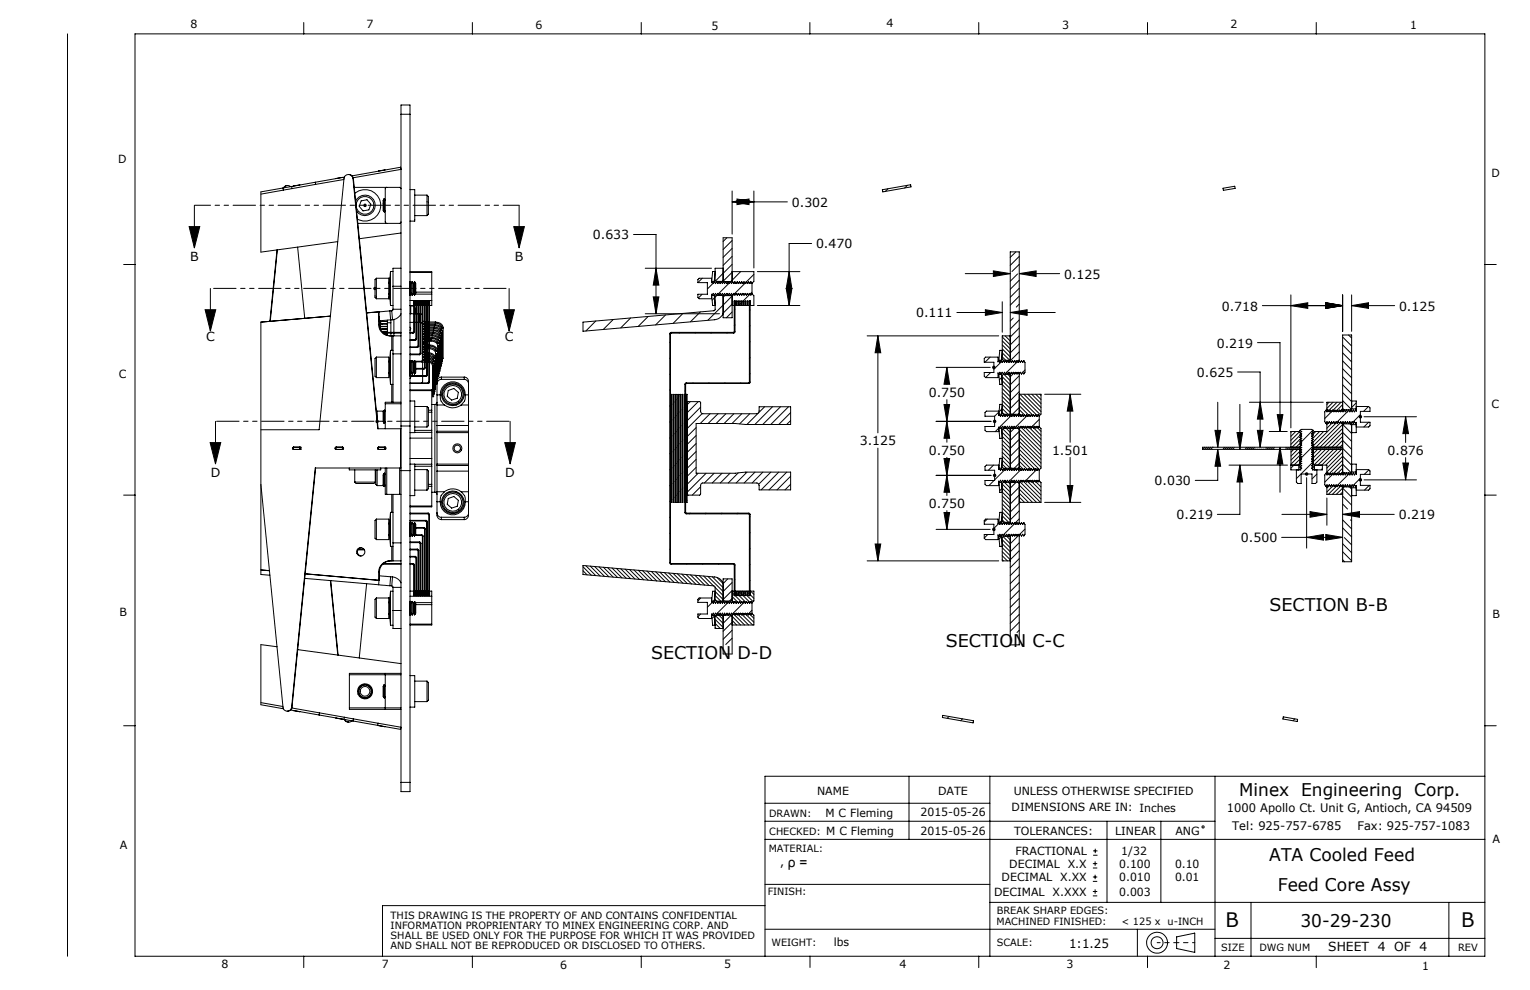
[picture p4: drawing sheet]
<svg xmlns="http://www.w3.org/2000/svg" width="432mm" height="279mm" viewBox="0 0 432 279" stroke-linecap="round" stroke-linejoin="round" font-family="sans-serif">
<defs><g id="words">
<g font-size="5.6">
<text x="345.8" y="261.6">B</text>
<text x="412.4" y="261.6">B</text>
</g>
<g font-size="4.9">
<text x="358.3" y="172.4">SECTION B-B</text>
<text x="267" y="182.6">SECTION C-C</text>
<text x="183.7" y="186.1">SECTION D-D</text>
<text x="349.8" y="224.5">Minex Engineering Corp.</text>
<text x="358.2" y="243.1">ATA Cooled Feed</text>
<text x="360.6" y="251.4">Feed Core Assy</text>
<text x="367" y="261.6">30-29-230</text>
</g>
<text font-size="3.9" x="222.4" y="244.6">ρ =</text>
<g font-size="3.5">
<text x="223.5" y="58.3">0.302</text>
<text x="167.3" y="67.6">0.633</text>
<text x="230.3" y="70.1">0.470</text>
<text x="53.7" y="73.6">B</text>
<text x="145.3" y="73.6">B</text>
<text x="300.3" y="78.6">0.125</text>
<text x="258.6" y="89.6">0.111</text>
<text x="344.8" y="87.6">0.718</text>
<text x="394.8" y="87.6">0.125</text>
<text x="58.2" y="96.2">C</text>
<text x="142.5" y="96.2">C</text>
<text x="343.4" y="98.1">0.219</text>
<text x="337.8" y="106.4">0.625</text>
<text x="262.1" y="112">0.750</text>
<text x="242.7" y="125.7">3.125</text>
<text x="262.1" y="128.3">0.750</text>
<text x="296.9" y="128.3">1.501</text>
<text x="391.6" y="128.4">0.876</text>
<text x="59.5" y="134.5">D</text>
<text x="142.6" y="134.5">D</text>
<text x="325.8" y="137">0.030</text>
<text x="262.1" y="143.3">0.750</text>
<text x="332.1" y="146.6">0.219</text>
<text x="394.8" y="146.6">0.219</text>
<text x="350.2" y="153">0.500</text>
<text x="301.7" y="267.5">1:1.25</text>
<text x="374.9" y="268.5">SHEET 4 OF 4</text>
</g>
<g font-size="3.3">
<text x="346.3" y="229.1">1000 Apollo Ct. Unit G, Antioch, CA 94509</text>
<text x="347.7" y="234.4">Tel: 925-757-6785</text>
<text x="383.1" y="234.4">Fax: 925-757-1083</text>
</g>
<g font-size="3.2">
<text x="53.8" y="7.9">8</text>
<text x="103.4" y="7.9">7</text>
<text x="151.2" y="8.1">6</text>
<text x="200.8" y="8.4">5</text>
<text x="250.2" y="7.7">4</text>
<text x="299.8" y="8.2">3</text>
<text x="347.2" y="7.9">2</text>
<text x="397.9" y="8.3">1</text>
<text x="33.3" y="46.1">D</text>
<text x="420.9" y="49.9">D</text>
<text x="33.5" y="106.8">C</text>
<text x="420.9" y="115.2">C</text>
<text x="33.7" y="173.8">B</text>
<text x="421.2" y="174.3">B</text>
<text x="230.6" y="224.3">NAME</text>
<text x="264.7" y="224.3">DATE</text>
<text x="286.1" y="224.3">UNLESS OTHERWISE SPECIFIED</text>
<text x="233" y="230.6">M C Fleming</text>
<text x="259.8" y="230.4">2015-05-26</text>
<text x="285.5" y="229">DIMENSIONS ARE IN: Inches</text>
<text x="33.8" y="239.5">A</text>
<text x="259.8" y="235.5">2015-05-26</text>
<text x="286.2" y="235.5">TOLERANCES:</text>
<text x="314.7" y="235.5">LINEAR</text>
<text x="331.7" y="235.5">ANG</text>
<text x="421.2" y="237.9">A</text>
<text x="220.2" y="244.5">,</text>
<text x="284.8" y="245">DECIMAL X.X</text>
<text x="286.6" y="241.4">FRACTIONAL</text>
<text x="315.9" y="245">0.100</text>
<text x="316.5" y="241.4">1/32</text>
<text x="331.6" y="245">0.10</text>
<text x="282.7" y="248.7">DECIMAL X.XX</text>
<text x="315.9" y="248.7">0.010</text>
<text x="331.6" y="248.7">0.01</text>
<text x="280.5" y="252.8">DECIMAL X.XXX</text>
<text x="315.9" y="252.8">0.003</text>
<text x="235.3" y="267.1">lbs</text>
<text x="62.5" y="273.1">8</text>
<text x="107.8" y="273.2">7</text>
<text x="158.1" y="273.5">6</text>
<text x="204.3" y="273.1">5</text>
<text x="253.9" y="273.2">4</text>
<text x="301" y="273.3">3</text>
<text x="345.3" y="273.5">2</text>
<text x="401.3" y="273.7">1</text>
</g>
<g font-size="2.8">
<text x="217.1" y="230.6">DRAWN:</text>
<text x="217.1" y="235.7">CHECKED: M C Fleming</text>
<text x="216.9" y="240.3">MATERIAL:</text>
<text x="216.7" y="252.6">FINISH:</text>
<text x="281.3" y="257.9">BREAK SHARP EDGES:</text>
<text x="110.2" y="259.3">THIS DRAWING IS THE PROPERTY OF AND CONTAINS CONFIDENTIAL</text>
<text x="110.2" y="262.2">INFORMATION PROPRIENTARY TO MINEX ENGINEERING CORP. AND</text>
<text x="281.2" y="261">MACHINED FINISHED:</text>
<text x="316.5" y="261">&lt; 125 x u-INCH</text>
<text x="110.2" y="265">SHALL BE USED ONLY FOR THE PURPOSE FOR WHICH IT WAS PROVIDED</text>
<text x="110.2" y="267.8">AND SHALL NOT BE REPRODUCED OR DISCLOSED TO OTHERS.</text>
<text x="217.7" y="267.1">WEIGHT:</text>
<text x="281.3" y="267.1">SCALE:</text>
<text x="344.7" y="268.5">SIZE</text>
<text x="355.4" y="268.5">DWG NUM</text>
<text x="411.5" y="268.5">REV</text>
</g>
</g></defs>
<g fill="none" stroke="#000" stroke-width=".28">
<path d="M19 9.6v260.3M38.1 9.6h381v260.3h-381zM85.7 6.3v3.3M133.3 6.3v3.3M181 6.3v3.3M228.6 6.3v3.3M276.2 6.3v3.3M323.8 6.3v3.3M371.5 6.3v3.3M113.2 32.2v-2.6h2.5v2.6M113.2 32.2v88M113.2 32.2h2.5"/>
<path d="M115.7 32.2v88M54.9 58v12M73.6 54.2v17l21.7-3M79.9 53.1l.1 .6M79.9 53.1l-6.3 1.1M80 53.7l-6.4 1.1M81.2 52.4h-.6l-.6 .6M82 52.7a1.21 1.21 0 0 0-1.9 .3M82.3 52.6l-2.4 .5M82.3 52.6l.1 .6M82.4 53.2l-2.4 .5M84.6 52.2l-1.8 .3"/>
<path d="M84.6 52.2h.1M89 51.4l.1 .6M89 51.4l-6.7 1.2M89.1 52l-6.7 1.2M96.6 50.1h.1M96.6 50.1l-1.8 .3M97 50.7l-7.9 1.3M97.2 50l-8.2 1.4M98.4 49.2a1.25 1.25 0 0 1 1.3 1.2M99.6 50.4a1.27 1.27 0 0 0-1.2-1.2 1.27 1.27 0 0 0-1.3 1.2l-7 70.9h-16.5M99.6 50.4l7 70.6h6.6M99.6 50.4h.1"/>
<path d="M99.7 50.4l7 70.6M100 52.9h12.9l.3 .4M100.2 54.5a4.4 4.4 0 0 1 7.2 3 4.4 4.4 0 0 1-6.5 4.3M100.4 56.8a2.89 2.89 0 0 1 4.2-1.3 2.89 2.89 0 0 1 .5 4.5 2.89 2.89 0 0 1-4.5-.4M101.9 56.7l1.7-.3 1.1 1.2-.6 1.6-1.7 .3-1-1.3zM102.5 58h1M102.7 57.6l.7 .7M103 57.4v1.1M103.4 57.6l-.7 .7M108.4 56.2v3.5M108.4 56.2l-.3 .4v2.7l.3 .4M108.4 59.7l.1 .1"/>
<path d="M108.5 56.1v3.7M108.5 56.1l-.1 .1M108.5 56.1l.2 .4M108.6 48l-1.8 .3M108.7 59.4l-.2 .4M109.1 52.9l-.4 .3v9.5l.4 .3M113.2 47.8l-.1-.6-13.8 2.4M113.2 47.8l-13.5 2.4M115.7 53.5h1.4v8.9h-1.4M117.1 55.1h3.4M120.5 55.1v5.8M120.5 55.1l.4 .4v4.1a.98 .98 0 0 1-.4 1.3"/>
<path d="M146.5 58v12M206.6 57l4.8-.8v1.5zM206.6 53.9v12.2M206.6 57h15.6M208 56.2l4.8 .8-4.8 .7zM212.8 53.9v21.7M249 53.6l8-1.5 .1 .6-8 1.5zM250.6 53.3l-.7 .7M256.1 52.3l-.8 .8M345.2 53.1l3.3-.5 .1 .6-3.3 .5zM34.9 74.6h3.2M53.4 64h3l-1.5 6z"/>
<path d="M78.2 70.5l-2 20.2M78.3 70.5l-2 20.2M84 69.7l2 20.2M106.2 78.5v5.8M106.2 78.5a1.97 1.97 0 0 0-.4 2v2.4a1.11 1.11 0 0 0 .4 1.4M106.2 78.5h3.7v1M109.7 78.5v5.8M109.9 79.5v4.8h-3.7M109.9 79.5l.1 .1M109.9 79.5l-.2 .4M110.2 76.6v9.6M110.2 76.6l-.2 2.8v4l.2 2.8"/>
<path d="M110.2 76.6h.7M113.2 75.7h-2.3v5.1M113.2 62.6l-.4 .4h-11.8M113.2 65.8l-11.8 1.6M115.7 79.5h.1M115.7 79.5v3.5M115.7 76.7h6.1v.2M115.7 79.5l.3 .5M115.7 76.9h6.1M116.3 79.5v3.8M116.3 79.5l.4 .5M116.3 79.5l-.3 .5"/>
<path d="M117 79.5v3.8M117 79.5l-.3 .5M117 79.5l.1 .1M117.1 60.9h3.4M117.1 79.6v3.6M117.1 79.6l.2 .4v2.8l-.2 .4M121.8 76.9v5.5M145 64h3l-1.5 6zM178.8 66.2h6.3v22.3M182.1 75.7h18.7M185.1 75.7l.8 4.8h-1.5zM198.2 78.5l-1.2 1.3"/>
<path d="M201.1 76.6h.7l-.2 2.8h-.7zM201.3 79.9l-1.7 1.7M201.6 79.5l-.3 .5-.3-.5-.2 .3v-1.3h-3.5l-.3 .4v.9h2.6v3.2h-2.6v.9l.3 .4h3.5v-1.3l.2 .3 .3-.5 .3 .5 .3-.5 .4 .5 .3-.5 .3 .5 .3-.5 .4 .5 .3-.5 .3 .5 .3-.5 .3 .5 .4-.5 .3 .5 .3-.5 .3 .5 .3-.5 .4 .5 .3-.5 .3 .5 .4-.5 .3 .5 .3-.5 .3 .5 .3-.5 .3 .5 .4-.5 .3 .5 .3-.5 .3 .5 .4-.5 .3 .5 .3-.5 .3 .5 .3-.5v-2.8l-.3-.5-.3 .5-.3-.5-.3 .5-.4-.5M201.6 79.5l.3 .5 .4-.5 .3 .5 .3-.5 .3 .5 .4-.5 .3 .5 .3-.5 .3 .5 .3-.5 .4 .5 .3-.5 .3 .5 .3-.5M201.6 79.6l-.1 .1M204.1 67.1h2.5M204.1 67.1v12.3h-2l-.3-.3v-3.4h2.3M204.1 79.2l.3 .2h1.9l.3-.2M205.1 67.1l-1 1.1M205.7 79.9l-3 3.1M206.1 79.5l.3 .5 .4-.5 .3 .5 .3-.5 .4 .5 .3-.5 .3 .5 .3-.5 .3 .5 .3-.5 .4 .5 .3-.5 .3 .5 .3-.5M206.2 79.6l-.2 .1"/>
<path d="M206.6 67.9l-2.5 2.5M206.6 70.1l-2.5 2.5M206.6 72.4l-2.5 2.5M206.6 74.6l-4.6 4.7M206.6 76.8l-2.4 2.5M206.6 67.1v12.3l.4 .4h5.3l.5-.4v-2.7h-6.2M209 76.7l-2.8 2.7M210.3 79.9l-3.1 3.1M210.6 79.5l-.1 .2M212.8 77.4l-2.4 2.4M213.7 76.7h12M222.7 76.7l.8 4.7h-1.6z"/>
<path d="M229.1 68.7h-6.4v17.5M272.4 77.2h12.7M280.4 76.4l4.7 .8-4.7 .8zM285.1 71.1h2.6v31h-2.2l-.4-.4zM286.7 71.1l-1.6 1.5M287.2 77.3l-2.1 2.1M287.7 77.2l4.7-.8v1.6zM287.7 72.4l-2.6 2.5M287.7 74.6l-2.1 2M287.7 79.1l-2.6 2.5M287.7 77.2h11.3M419.1 74.6h3.2"/>
<path d="M57.9 87.4h3l-1.5 6zM59.4 81.4v12M73.6 90.9v71.2l2.6 .2M93.2 89.2l-19.6 1.7M105.3 81.4h1M105.5 81.1l.7 .7M105.8 80.9v1M106.2 81.1l-.7 .7M106.9 88h.1M106.9 91.6a3.3 3.3 0 0 0 3.7 3.2M106.9 91.6h.5M106.9 88l.2 2.6"/>
<path d="M106.9 88l-3.4 .3M106.9 88v3.6M107 89.3v.6M107 89.9h.1M107 89.9l.1 .7M107.1 90.6a3.4 3.4 0 0 0 3.1 4.2M107.1 90.6h.1M107.1 90.9h.3M107.1 91.2h.2M107.1 91.9h.2M107.2 92.3h.2M107.3 92.6h.1"/>
<path d="M107.3 91.7v.4h2M107.3 92.4v.3M107.3 92.8h2M107.7 93.5h1.6M107.9 93.6h1.4M108 93.8h5.2M108.2 94h5M108.5 94.3h.8M108.6 94.3h.7M109.3 90.7l-1.6 .1a.36 .36 0 0 0-.4 .1 .36 .36 0 0 0 0 .4l2 .1M109.3 91.4h-1.5l-.5 .3M109.3 92.2h-1.6l-.4 .2"/>
<path d="M109.3 92.9l-1.9 .1M109.3 90.3v3.5M109.3 94v.7M109.3 91.1h1M109.7 83l.3 .3M110 87.7l-3.1 .3M110 87.7l.2 2.6M110.2 98.9v9.6M110.2 98.9l-.2 2.8v4l.2 2.8M110.2 86.2h.7M110.2 98.9h.7M110.2 90.3l-3.1 .3"/>
<path d="M110.3 90.3v3.5M110.3 94v.8M110.6 94.8h.3M110.6 87.7l.2 2.5M110.6 87.7h-.6M110.6 94.8v4.1M110.8 90.2l-.6 .1M110.9 87.3l-.3 .4M110.9 94.8v5.1M110.9 94.8h2.3M110.9 80.8v6.5M110.9 99.9v13.6"/>
<path d="M110.9 99.9h2.3M110.9 80.8h2.3M110.9 87.3h2.3M111.2 90.2v3.6M111.2 94v.8M113.2 88.5a3 3 0 0 1-2.4 1.7M115.7 83.3h.1M115.7 92.3l.2 .5-.2 .4M115.7 86.3h.2M115.7 88.5h1.1M115.7 97.9h2.1M115.7 98.1h2.1"/>
<path d="M115.7 91h1.1M115.7 84.8h6.1M115.7 96.1h1.5M115.7 95.8h1.5M115.7 99.9h2.7M115.7 93.8h.9M115.7 94h.9M115.9 86.3l.9 .2M115.9 86.3v2.2M115.9 83h.3M116 80v2.8M116 82.8l-.3 .5"/>
<path d="M116 82.8l.3 .5M116.6 93.8v.2M116.6 83h.2M116.7 80v2.8M116.7 82.8l-.4 .5M116.7 82.8l.3 .5M116.8 93.6l-.2 .2M116.8 93.6h.1M116.8 84.9v8.7M116.9 86.7l.2 .3v1.5M116.9 93.6l-.3 .4M116.9 88.5h.5"/>
<path d="M116.9 91h.5M116.9 84.9v8.7M117.1 83.2l-.1 .1M117.2 95.8v.3M117.2 83h4.6M117.3 84.9v1.3h-.3v-1.3h-.3v1.3h-1M117.3 84.9h.3M117.3 82.4h4.5M117.4 95.6l-.2 .2M117.4 84.9v10.7M117.4 95.6h.2M117.6 84.9v1.3h.3v-1.3h.3"/>
<path d="M117.6 95.6l-.4 .5M117.6 88.5h.4M117.6 91h.4M117.6 84.9v10.7M117.8 97.9v.2M118 97.7l-.2 .2M118 97.7h.2M118 84.9v12.8M118.2 84.9v1.3h.4v-1.3M118.2 97.7l-.4 .4M118.2 88.5h.4M118.2 91h.4"/>
<path d="M118.2 84.9v12.8M118.4 99.9v.2M118.5 88.5v2.5M118.6 84.9h.2v1.3h.4v-1.3M118.6 99.7l-.2 .2M118.6 99.7h.2M118.6 84.9v14.8M118.8 91l.4 .3M118.8 88.6l.4 .3M118.8 99.7l-.4 .4M118.8 84.9v14.8M119.2 84.9h.2"/>
<path d="M119.2 84.9v16.8M119.4 90.7h.4M119.4 91.4h.4h-.2M119.4 92.1h.4h-.2M119.4 94.3h.4h-.2M119.4 95h.4h-.2M119.4 95.7h.4h-.2M119.4 97.9h.4M119.4 98.6h.4h-.2M119.4 99.3h.4h-.2M119.4 92.9h.4M119.4 93.6h.4"/>
<path d="M119.4 96.4h.4M119.4 97.2h.4M119.4 84.9v16.8M119.4 84.9v1.3h.4v-1.3h.2M119.6 92.9h.2M119.6 93.6h.2M119.6 96.4l.2 .1M119.6 97.2h.2M119.8 84.9v18.9M120 90.8l.2 .1v.5h-.2M120 91.5l.2 .1M120 92.2l.2 .1"/>
<path d="M120 93l.2 .1M120 93.7l.2 .1M120 94.4l.2 .1v.5h-.2M120 95.1l.2 .1M120 95.8l.2 .1M120 96.6l.2 .1v.5h-.2M120 97.3l.2 .1M120 98l.2 .1M120 98.7l.2 .1v.5h-.2M120 99.4l.2 .1M120 84.9v1.3h.4v-1.3M120 84.9v18.9"/>
<path d="M120.2 91.6v.5h-.2M120.2 92.3v.6h-.2M120.2 93.1v.5h-.2M120.2 93.8v.5h-.2M120.2 95.2v.5h-.2M120.2 95.9v.5h-.2M120.2 97.4v.5h-.2M120.2 98.1v.5h-.2M120.2 99.5v.5h-.2M120.2 94.8h.2M120.2 90.9h.2M120.2 91.2h.2"/>
<path d="M120.2 91.6h.2M120.2 91.9h.2M120.2 92.3h.2M120.2 92.6h.2M120.2 93.4h.2M120.2 93.1h.2M120.2 94.1h.2M120.2 93.8h.2M120.2 94.5h.2M120.2 95.5h.2M120.2 95.2h.2M120.2 96.2h.2"/>
<path d="M120.2 95.9h.2M120.2 97.7h.2M120.2 97.4h.2M120.2 98.4h.2M120.2 98.1h.2M120.2 99.8h.2M120.2 99.5h.2M120.4 84.9h.2v1.3h.4v-1.3M120.4 84.9v20.9M120.6 94.8h.4M120.6 90.9h.4M120.6 91.2h.4"/>
<path d="M120.6 91.6h.4M120.6 91.9h.4M120.6 92.3h.4M120.6 92.6h.4M120.6 93.4h.4M120.6 93.1h.4M120.6 94.1h.4M120.6 93.8h.4M120.6 94.5h.4M120.6 95.5h.4M120.6 95.2h.4M120.6 96.2h.4"/>
<path d="M120.6 95.9h.4M120.6 97.7h.4M120.6 97.4h.4M120.6 98.4h.4M120.6 98.1h.4M120.6 99.8h.1M120.6 99.5h.1M120.6 84.9v20.9M120.7 99.5l.3 .1M120.7 99.5v.3M120.7 99.8l.3 .1M121 84.9h.2"/>
<path d="M121 84.9v22.9M121.1 98.4a1.83 1.83 0 0 1 1.8 1.3M121.1 98.1a2.32 2.32 0 0 1 2 1M121.2 99.9a1.41 1.41 0 0 1 1.4 1.2M121.2 99.6a1.55 1.55 0 0 1 1.7 1.6l-.3-.1M121.2 94.8h.8M121.2 90.9h1.7M121.2 91.2h1.7M121.2 91.6h1.5M121.2 91.9h1.5M121.2 92.3h1.3M121.2 92.6h1.3"/>
<path d="M121.2 93.4h1.1M121.2 93.1h1.1M121.2 94.1h1M121.2 93.8h1M121.2 94.5h.8M121.2 95.5h.6M121.2 95.2h.6M121.2 96.2h.4M121.2 95.9h.4M121.2 97.7h.1M121.2 97.4h.1M121.2 84.9v22.9"/>
<path d="M121.2 97.7a1.72 1.72 0 0 1 1.9 1.3M121.2 97.4a1.66 1.66 0 0 1 2.2 1.7l-.3-.1M121.2 97.4v.3M121.6 96.2a1.9 1.9 0 0 1 1.9 1.3M121.6 95.9a2.31 2.31 0 0 1 2 1M121.6 95.9v.3M121.8 95.5a1.72 1.72 0 0 1 1.9 1.3M121.8 95.2h.1a2.2 2.2 0 0 1 1.9 1M121.8 95.2v.3M121.8 82.4v.6M121.8 84.8v1.4h-.6v-1.3M121.8 83v1.8"/>
<path d="M122 94.8a1.81 1.81 0 0 1 1.9 1.3M122 94.5a2.31 2.31 0 0 1 2 1M122 94.5v.3M122.2 94.1a1.83 1.83 0 0 1 1.8 1.3M122.2 93.8a2.23 2.23 0 0 1 1.9 1M122.2 93.8v.3M122.3 93.4a1.72 1.72 0 0 1 1.9 1.3M122.3 93.1a2.29 2.29 0 0 1 2 .9M122.3 93.1v.3M122.5 92.6a1.81 1.81 0 0 1 1.9 1.3M122.5 92.3a2.23 2.23 0 0 1 2 1M122.5 92.3v.3"/>
<path d="M122.7 91.9a1.72 1.72 0 0 1 1.9 1.3M122.7 91.6a2.32 2.32 0 0 1 2 1M122.7 91.6v.3M122.9 91.2a1.72 1.72 0 0 1 1.8 1.3M122.9 90.9h.1a1.87 1.87 0 0 1 2.1 1.6M122.9 90.9v.3M122.9 99.7l.3 .1 .1 7.9M122.9 99.7l-.1 10.2-.1-8-.3-.1M123.1 99v.1M123.5 97.5h.1M123.5 97.5l.3 .1v8l.2-.8M123.5 97.5v9.6"/>
<path d="M123.7 96.8h.1M123.7 96.8l.2 .1v7.9l.3-.1v-.6M123.7 96.8v.2M123.9 96.1h.1M123.9 96.1l.2 .1 .1 7.9 .2-.1v-.6M123.9 96.1v.1M124 95.4h.1M124 95.4l.3 .1v7.9l.2-.1v-.6M124 95.4v.1M124.2 94.7h.1M124.2 94.7l.3 .1v7.9l.2-.1v-.6M124.2 94.7v.1"/>
<path d="M124.4 93.9h.1M124.4 93.9l.2 .1 .1 8 .2-.1v-.7M124.4 93.9v.2M124.6 93.2h.1M124.6 93.2v.2M124.7 92.5h.4M124.7 92.5v.1M125.1 92.5l-.1 8.7h-.2v-7.9l-.2-.1M142.2 87.4h3l-1.5 6zM143.7 81.4v12M168.1 90.6l-2.8 2.8M173.1 90.2l-2.8 2.8"/>
<path d="M178 89.7l-2.8 2.8M182.1 88.5h21M182.9 89.3l-2.8 2.8M184.4 83.8h1.5l-.8 4.7zM187.8 88.9l-2.8 2.8M189.2 96.4l-.2 .3M191.9 93.8l-.2 .2M192.8 88.4l-2.8 2.9M196.4 93.8l-.2 .2M197.7 88l-2.8 2.8M198.2 83l-1.1 1.1M200.9 93.8l-.2 .2"/>
<path d="M200.9 83.4h.7l.2 2.8h-.7zM201.6 84.1l-.6 .6M202.3 83.4l-.5 .5M204.1 83.7l.3-.3h1.9l.3 .3M204.5 83.4l-.4 .5M205.4 93.8l-.3 .2M206.5 83.6l-6.7 6.8M206.6 85.8l-2.5 2.6M206.6 88.1l-1.6 1.6M206.6 86.2h.6M207.1 83l-.5 .6M207.4 87.2l-.2 .3"/>
<path d="M207.4 91.7l-.2 .2M207.4 84.9l-.1 9-17.9 .1-.2 .2v64.7l18.1 .2 .1 .3v8.7M209.1 85.6l-.4 .4M209.7 85l-.4 .4M209.7 84.9v1.3h-.4v-1.3h-.2v1.3h-.4v-1.3h-.3v1.3h-.3v-1.3h-.3v1.3h-.3v-1.3h-.3l-.1 8.9h-17.7l-.4 .4 .1 64.8 .3 .2h17.7l.1 8.9h.3v-1.3h.3v1.3h.3v-1.3h.3v1.3h.3v-1.3h.4v1.3h.2v-1.3h.4M209.7 84.9h.2v1.3h.4v-1.3h.2v1.3h.4v-1.3h.2v1.3h.4M211.5 84.9h.2l-.1 23.2-18.1 .3v36.3l18.1 .2 .1 23.2h-.2v-23l-17.9-.1-.3-.4v-36.3l.2-.2 18-.1zM211.6 83l-1.9 1.9M211.7 91.9l-.2 .2M211.7 87.5l-.2 .2M211.7 96.4l-.2 .2M211.7 86.2h1.1v-2.7l-.5-.5h-5.3l-.4 .5v6.2h-2.5v-6.3h-2l-.3 .3v3.7l-.3 .3-37 3.2v2.6l37.2-3.3a3 3 0 0 0 2.4-1.7"/>
<path d="M212.2 82.4l-.5 .6M213.7 86.2h12M221.9 81.5h1.6l-.8 4.7zM244.7 94.8h37.2M247.8 94.8l.8 4.8h-1.6zM247.8 94.8v27.4M270.1 88.2h12.8M278.1 87.4l4.8 .8-4.8 .8zM282.2 98.9h.7l-.3 2.8h-.7zM282.9 99.6l2.1 2.1M282.9 98.5l2.2 2.2M282.9 96.2l2.2 2.3"/>
<path d="M282.9 95.1l2.2 2.3M282.9 85.2v8.6M283.7 94.8l1.4 1.4M285.1 88.2l4.8-.8v1.6zM285.1 94.8h-2.2v6.6l.3 .3h1.9M285.1 88.2h12.7M286 89.7l-.9 .9M287.7 81.4l-2.6 2.5M287.7 83.6l-2.6 2.5M287.7 90.3l-2.6 2.6M287.7 92.6l-2.6 2.5-.3-.3M287.7 94.8l-2.6 2.5"/>
<path d="M287.7 97l-2.6 2.6-2.2-2.3M287.7 99.3l-2.5 2.4M287.7 85.8l-.9 .9M354.9 96.7h6.3v25.1M356.3 86.3h22.6M364.3 86.3l4.8-.9v1.6zM364.3 83.2v37.6M374.2 85.4l4.7 .9-4.7 .7zM378.9 99.6l2.6 2.5M378.9 97.3l2.6 2.6M378.9 95.1l2.6 2.5M378.9 83.2v10.3"/>
<path d="M380.6 94.5l.9 .9M381.5 86.3l4.7-.9v1.6zM381.5 83.2v10.3M381.5 86.3h12.1M60.8 118.9v12M105.9 118.9h1M106.1 118.6l.7 .7M106.2 100.8v5.8M106.2 100.8h3.5v5.8h-3.5M106.2 100.8a1.29 1.29 0 0 0-.4 1.5v2.5a1.56 1.56 0 0 0 .4 1.8M106.4 116v2.1M106.4 116h1.9"/>
<path d="M106.4 116l-.1 .2M106.4 118.4v1M106.8 118.6l-.7 .7M108.4 115.9v3.5M108.4 115.9l-.3 .3v2.8l.3 .4M108.4 119.4l.1 .1M108.5 115.7v3.8M108.5 115.7l.2 .5M108.5 115.7l-.1 .2M108.7 116h.1M108.7 119.1l-.2 .4M108.7 113.9v7.1"/>
<path d="M108.7 113.9h4.5M109.7 105.2l.2 .4M109.9 101.7v3.9M109.9 101.7l-.2 .4M109.9 101.7l.1 .1M110 105.5l-.1 .1M110.2 108.5h.7M110.6 108.5v5M113.2 113.5h-4.5v.4M115.7 101.7h.1M115.7 105.6h.1M115.7 101.7v3.9"/>
<path d="M115.7 113.2h1.4v8.9h-1.4M115.7 110h6.1v.2M115.7 101.7l.3 .6M115.7 106h4.5M115.7 110.2h6.1M115.7 100.1h2.7M115.7 106.2h4.5M115.7 108.1h5.1M115.7 108.2h5.1M115.8 102h.4M115.9 106.2l-.2 .7M116 102.1h.1"/>
<path d="M116 102.3v2.8M116 105.1l-.3 .5M116 105.1l.3 .5M116.3 101.7v3.9M116.3 101.7l.4 .6M116.3 101.7l-.3 .6M116.5 102h.4M116.6 102.1h.2M116.7 102.3v2.8M116.7 105.1l-.4 .5M116.7 105.1l.3 .5M117 101.8v3.8"/>
<path d="M117 101.8l-.3 .5M117 101.8l.1 .1M117.1 114.7h3.4M117.1 101.9v3.5M117.1 101.9l.2 .4v2.8l-.2 .3M117.1 105.4l-.1 .2M117.1 102h1.9M117.2 102.1h1.8M117.3 104h2.3M117.3 104.2h2.3M119 102v.1M119.2 101.7l-.2 .3"/>
<path d="M119.2 101.7h.2M119.3 106.2v1.4l-.3 .5M119.3 102.2h.5M119.3 102v2M119.3 104.2v1.8M119.4 101.7l-.4 .4M119.4 100h.4M119.4 100.8h.4M119.4 101.5h.4M119.6 100l.2 .1M119.6 100.8h.2M119.6 101.5h.2"/>
<path d="M119.6 104v.2M119.8 103.8l-.2 .2M119.8 103.8h.2M120 100.1l.2 .1M120 100.9l.2 .1M120 101.6l.2 .1v.5h-.2M120 103.8l-.4 .4M120.2 101.7h.2M120.2 102h.2M120.2 106v.2M120.2 100.2v.6h-.2M120.2 101v.5h-.2"/>
<path d="M120.2 100.9v.4M120.2 100.5h.2M120.2 100.2h.2M120.4 105.8l-.2 .2M120.4 105.8h.2M120.5 114.7v5.8M120.5 114.7a1.5 1.5 0 0 1 .4 1.7v2.5a1.41 1.41 0 0 1-.4 1.6M120.5 100.5l.5 .1M120.5 100.2l.5 .1M120.6 101.3l.4 .1M120.6 101.7l.4 .1M120.6 105.8l-.4 .4"/>
<path d="M120.6 101h.4M120.6 102l.4 .1M120.8 108.1v.1M120.9 115.8h.9M120.9 116.3h.9M121 107.8l-.2 .3M121 107.8h.2M121.2 100.6a1.41 1.41 0 0 1 1.2 1.4M121.2 100.3l.8 .3 .6 .6M121.2 101.4a1.35 1.35 0 0 1 1 1.2M121.2 101.1l.6 .2 .6 .6M121.2 102.2l.5 .3 .4 .8"/>
<path d="M121.2 101.9l1 .8M121.2 107.8l-.4 .4M121.8 115.8v.5M121.8 110.2v5.6M121.8 116.3v5.2M121.8 114.2h.9M122.1 103.3h.1M122.1 103.3l.2 .1v7.9l.3-.1v-.6M122.1 103.3l.1 8.7 .2-.1v-.6M122.2 102.6h.1M122.2 102.6l.3 .1v7.9l.2-.1v-.6M122.2 102.6v.1"/>
<path d="M122.6 101.1v.2M122.7 114.2v24.7M123.3 107.7v.6h-.4M123.3 113.5l-.2 .6-.4 .1M123.3 114.3v5.8M123.3 111.4v2.9M123.3 108.3v3.1M123.3 114.3h2.1M123.3 111.4h.9M123.8 105.6v.6h-.3M124.2 111.4a2.81 2.81 0 0 0 1.2 2.9M124.2 111.4a3.5 3.5 0 0 1 3.6-3.7 3.5 3.5 0 0 1 3.5 3.7"/>
<path d="M124.6 107.1h-.1a1.25 1.25 0 0 0-1.2 1.2M124.6 106.4v.7M124.6 106.4a1.61 1.61 0 0 0-1.3 1.9M124.6 107.1h6.4M124.6 106.4h6.4M125.4 114.3a3.8 3.8 0 0 0 4.7 0M126.5 110.2l1.6-.6 1.3 1.1-.4 1.7-1.5 .5-1.3-1.1zM130.1 114.3h2.1M131 107.1h.1a1.27 1.27 0 0 1 1.1 1.2M131 106.4v.7M131 106.4a1.62 1.62 0 0 1 1.2 1.9M131.3 111.4v.5a2.53 2.53 0 0 1-1.2 2.4"/>
<path d="M131.3 111.4h.9M132.2 114.3v5.8M132.2 111.4v2.9M132.2 108.3v3.1M144 118.9v12M189.2 105.4l-.2 .3M189.2 118.9l-.2 .2M189.2 114.4l-.2 .2M189.2 109.9l-.2 .2M189.2 101l-.2 .1M189.4 111.3h.3v30.5h-.3zM189.7 118.5l-.3 .2"/>
<path d="M189.7 114l-.3 .2M190 111.3h.3v30.5h-.3zM190.3 117.9l-.3 .2M190.3 113.4l-.3 .2M190.6 111.3h.3v30.5h-.3zM190.9 112.8l-.3 .2M190.9 117.3l-.3 .2M191.3 111.3h.2v30.5h-.2zM191.5 112.2l-.2 .2M191.5 116.7l-.2 .2M191.9 111.3h.2v30.5h-.2zM192.1 116.1l-.2 .2"/>
<path d="M192.1 111.6l-.2 .2M192.5 111.3h.2v30.5h-.2zM192.7 115.5l-.2 .2M192.7 119.9l-.2 .3M193.3 111.3h-.2v30.5h.2M193.5 110.2l-.2 .1M193.5 111.3h.4v30.5h-.4M193.7 111.3v30.5M193.9 113.7l.3-.4 3.4 .1 .1 2.8 .6 .6h15.3l.6-.5v-1.5h8.9v5l-26.6-.3v14.1h11l2.9-.4h12.7v5.1h-8.9l-.1-1.6-.5-.4h-15.4l-.5 .6-.1 2.8h-3.4l-.3-.3M194.8 113.3l-1.7 1.7M195.6 108.1l-.2 .1M197.1 113.3l-3.2 3.2"/>
<path d="M197.7 114.9l-4.6 4.7M198.2 116.7l-4.3 4.3M200.1 108.1l-.2 .1M200.4 116.8l-2.8 2.7M202.6 116.8l-2.8 2.7M204.6 108.1l-.2 .1M204.9 116.8l-2.8 2.7M207.1 116.8l-2.7 2.7M209.1 108.1l-.2 .1M209.3 116.8l-2.7 2.7M211.6 116.8l-2.9 2.8M211.7 100.9l-.2 .2"/>
<path d="M211.7 105.4l-.2 .2M215.8 114.8l-5 5M218 114.8l-5 5M220.3 114.8l-5 5M222.5 114.8l-5 5M223.1 116.5l-3.3 3.3M223.1 118.7l-1.1 1.1M264.2 118.9h15.5M264.2 103.7h15.3M266.4 114.2h1.6l-.8 4.7zM267.2 103.7v4.8M267.2 112.8v12"/>
<path d="M267.2 103.7l.8 4.7h-1.6zM267.2 118.9l.8 4.8h-1.6zM279.4 100.8l-1.4 1.4M279.6 105.1l-1.4 1.4M280 103.7h1M280.1 103.3l.7 .7M280.2 118.9h1M280.4 118.6l.7 .7M280.7 117.5v2.9h-2.7v1l.4 .4h3.5v-1.3l.1 .3 .4-.5M280.7 117.5h-2.7v-1.1l.4-.4h3.5v1.3l.1-.3 .4 .5 .3-.5 .3 .5 .3-.5 .3 .5 .4-.5 .3 .5 .3-.5 .3 .5 .4-.5 .3 .5 .3-.5 .3 .5 .3-.5 .3 .5 .4-.5 .3 .5 .3-.5 .3 .5 .4-.5 .3 .5 .3-.5 .3 .5 .4-.5 .3 .5 .3-.5 .3 .5 .3-.5 .4 .5 .3-.5 .3 .5 .3-.5 .4 .5 .2-.5 .4 .5v2.8l-.4 .5-.2-.5-.4 .5-.3-.5-.3 .5-.3-.5-.4 .5-.3-.5-.3 .5-.3-.5-.3 .5-.4-.5-.3 .5-.3-.5-.3 .5-.4-.5-.3 .5-.3-.5-.3 .5-.4-.5M280.8 103.3l-.7 .7M281.1 118.6l-.7 .7"/>
<path d="M281.9 116.3l-1.2 1.2M281.9 105.7h.7l.3 2.8h-.7zM282.2 114.1h.7l-.3 2.8h-.7zM282.7 102l-2.2 2.2M282.7 106.5l-.7 .7M282.8 115.4l-.8 .8M282.9 114.2l2.2 2.2M282.9 111.9l2.2 2.3M282.9 109.7l2.2 2.2M282.9 116.4l.5 .5M282.9 115.3l1.6 1.6M282.9 107.5l2.2 2.2"/>
<path d="M282.9 100.7l.9 1M282.9 105.9l.3-.2h1.9v11.2h-1.9l-.3-.3zM283.4 105.7l1.7 1.8M284.1 105.1l-.4 .4M284.1 105.1l-.3 .5-.3-.5-.3 .5-.4-.5-.3 .5-.3-.5-.3 .5-.2-.4v1.4h-3.5M284.1 105.1l.3 .5M284.4 105.6l.4-.5 .3 .5 .3-.5 .4 .5 .3-.5 .3 .5 .3-.5 .3 .5 .3-.5 .4 .5 .3-.5 .3 .5 .3-.5 .3 .5 .4-.5v-2.8l-.3-.4-.1-.1-.3 .5-.3-.6-.3 .6-.3-.6-.4 .6-.3-.6-.3 .6-.3-.6-.3 .6-.3-.6-.4 .6-.3-.6-.3 .6-.4-.6-.3 .6-.3-.6-.3 .6-.3-.6-.4 .6-.3-.6-.3 .6-.3-.6-.2 .4v-1.3h-3.5l-.4 .4v1h2.7v2.9h-2.7v1.1l.4 .4M285.1 105.7l.4-.4h2.2v11.6l.4 .4h5.3l.4-.4v-5.6h-6.1M285.1 116.6l.3 .3h2l.3-.3M285.4 117.3l-3 3M286.2 105.3l-1.1 1-.7-.6M287.2 102l-3.1 3.1"/>
<path d="M287.7 106l-2.6 2.6-2.2-2.3M287.7 108.3l-2.6 2.5-2.2-2.3M287.7 110.5l-2.6 2.6-2.2-2.3M287.7 112.7l-2.6 2.6-2.2-2.2M287.7 115l-1.9 1.9M287.7 101.5l-.5 .6M287.7 116.7l.5 .6M287.7 115.6l1.6 1.7M287.7 114.5l2.8 2.8M287.7 113.3l3.9 4M287.7 112.2l5 5.1M287.8 111.3l5.8 5.8"/>
<path d="M289 111.3l4.8 4.8M289.3 104.4l-1.1 1.1M289.9 117.3l-3 3M290.1 111.3l3.7 3.7M291.2 111.3l2.6 2.6M292.3 111.3l1.5 1.4M293.3 118.4l-2.3 2.3M293.4 111.3l.4 .3M294.8 111.3h10.2M302 111.3l.8 4.7h-1.6zM302 111.3v13.5M343.7 113.5v12.7"/>
<path d="M349.3 105h6.3v21.2M349.9 114.1v12.7M352.6 113.5h20.9M355.6 113.5l.8 4.8h-1.5zM360.5 117h1.6l-.9 4.8zM375.1 113.5l-.6 .7M375.8 116.2l-1.9 1.9M376.1 119.2l-1.6 1.7M376.2 115.8l-.3 .3M376.2 113.5l-1.7 1.8M377.3 113.5l-2.4 2.5M378.4 119.2l-7 7"/>
<path d="M378.5 113.5l-2.5 2.5M378.9 119.8l-.5-.6h-3.4l-.5 .6v2h-3.6l-.5 .5v3.4l.5 .5M378.9 113.5h-4.4v2l.5 .5h3.4l.5-.5v-21h2.6v20.9M378.9 113.1l2.4 2.4M378.9 110.8l2.6 2.5M378.9 108.6l2.6 2.5M378.9 106.3l2.6 2.6M378.9 104.1l2.6 2.5M378.9 101.8l2.6 2.6M378.9 114.2l-1.8 1.8M378.9 119.8l-6.4 6.4M378.9 119.8v13.5"/>
<path d="M378.9 115.4l.3 .2h1.9l.4-.2M378.9 119.9l.3-.3h1.9l.4 .3M379 119.8l2.5 2.5M379.2 115.6l-.3-.3-.7 .7M380.3 116.2l-13.2 13.2M380.7 115.8l-.3 .2M381 119.6l.5 .5M381.5 113.2h1.3v2.9l-.2-.4-.4 .5-.3-.5-.3 .5-.3-.5-.3 .5-.4-.5-.3 .5-.3-.5-.3 .5-.4-.5-.3 .5-.3-.5-.3 .5-.3-.5-.4 .5-.3-.5-.3 .5-.3-.5-.4 .5-.3-.5-.3 .5-.3-.5-.4 .5-.3-.5-.3 .5-.3-.5-.3 .5v2.8l.3 .5 .3-.5 .3 .6 .3-.6 .4 .6 .3-.6 .3 .6 .3-.6 .4 .6 .3-.6 .3 .6 .3-.6 .4 .6 .3-.6 .3 .6 .3-.6 .3 .6 .4-.6 .3 .6 .3-.6 .3 .6 .4-.6 .3 .6 .3-.6 .3 .6 .3-.6 .4 .6 .2-.4v2.9h-1.3M381.5 115.4h1.3M382.8 114.7h3.5M382.8 113.7l-1.3 1.3M382.8 119.8h-1.3v13.4h1.3"/>
<path d="M383.4 117.6h1M383.6 117.3l.7 .7M383.9 117l-2.2 2.2M383.9 117.1v1M384.3 117.3l-.7 .7M385 117.6h14.8M386.2 114.7l-1.4 1.4M386.3 114.7l.3 .4v1h-2.7v3.1h2.7v1l-.3 .3h-3.5M386.3 119.2l-1.4 1.3M396.7 117.6v7.3M396.7 117.6l.8 4.8h-1.6zM34.9 139.7h3.2"/>
<path d="M59.3 124.9h3l-1.5 6zM73.6 136.7l6.3 62.9a1.22 1.22 0 0 0 1.2 1.1 1.22 1.22 0 0 0 1.2-1.1M82.8 126.2l-.2 .3 .2 .3M82.8 126.8h1.9M82.8 126.2h1.9M82.8 126.2v.6M82.9 126.2a.34 .34 0 0 0-.4 .3 .34 .34 0 0 0 .4 .4M84.6 126.2a.34 .34 0 0 1 .3 .3 .34 .34 0 0 1-.3 .4zM84.7 126.8h.1M84.7 126.2h.1M84.7 126.2v.6M89.1 132.1l-6.7 67.5"/>
<path d="M94.8 126.2l-.2 .3 .2 .3M94.8 126.2h1.9l.1 .6h-2M94.8 126.2v.6M94.8 126.8l.2 .1M94.9 126.2a.34 .34 0 0 0-.4 .3 .34 .34 0 0 0 .4 .4M95 126.2h-.2M96.6 126.2v.6M96.7 126.2a.34 .34 0 0 1 .3 .3 .34 .34 0 0 1-.3 .4M98.6 132.1v.5h8.9v-.5M100.1 136.1h5.8M100.1 136.1a1.41 1.41 0 0 0 1.6 .4h2.5a1.44 1.44 0 0 0 1.7-.4M100.1 132.6v3.5"/>
<path d="M105.9 132.6v3.5M106 132.6v2.7a1.56 1.56 0 0 0 .4 1.8M106.4 132.6v4.5M106.4 137.1h1.9M106.8 126.2l-.2 .2 .2 .4M106.8 126.2v.6M106.8 126.2h1.9v.6h-1.9M106.9 126.2a.34 .34 0 0 0-.4 .3 .34 .34 0 0 0 .4 .4M106.9 126.8l.1 .1M107 126.2h-.1M108.4 133.7v3.5M108.4 133.7l-.3 .4v2.7l.3 .4"/>
<path d="M108.4 137.2l.1 .1M108.5 133.5v3.8M108.5 133.5l-.1 .2M108.5 133.5l.2 .4M108.6 126.2v.6M108.7 126.2a.34 .34 0 0 1 .3 .3 .34 .34 0 0 1-.3 .4M108.7 137.1h.1M108.7 132.1v7.4h.4M108.7 136.9l-.2 .4M109.1 139.5h3.7M109.1 132.1v7.4M110.6 139.5v5.1"/>
<path d="M110.9 139.5v13.7M112.8 139.5h.4M112.8 132.1v7.4M113.1 121v11.1M113.2 120.2v12.6M113.2 132.1h-24.2l-6.7 67.5M113.2 120.2h2.5M113.2 132.8h2.5M113.2 132.8v88M115.7 120.2v12.6M115.7 131h6.1M115.7 132.8v88"/>
<path d="M115.7 123.6h6.1M115.7 129.4h6.1M117.1 131v8.9h-1.4M117.1 138.3h3.4M117.1 132.5h3.4M117.1 120.5h3.4M117.1 121.5h4.7M117.1 122h4.7M117.1 131.6h4.7M120.5 132.5v5.8M120.5 132.5a1.44 1.44 0 0 1 .4 1.7v2.5a1.41 1.41 0 0 1-.4 1.6M120.9 136.7h.9"/>
<path d="M120.9 137.3h.9M121.8 121.5v.5M121.8 136.7v.6M121.8 131v.6M121.8 123.6v5.8M121.8 122v1.6M121.8 129.4v1.6M121.8 131.6v5.1M121.8 137.3v5.5M121.8 138.9h.9M122.7 138.9l.4 .1 .2 .5M123.3 131v.4"/>
<path d="M123.3 121.7v.4M123.3 131.4v1.6M123.3 120.1v1.6M123.3 133v5.8M123.3 138.8v2.8M123.3 131h8.9M123.3 122.1h8.9M123.3 131.4h8.9M123.3 122.1v8.9M123.3 121.7h8.9M123.3 133h8.9M123.3 120.1h8.9"/>
<path d="M123.3 138.8h2.1M125.4 138.8a3.7 3.7 0 0 1 4.7 0M125.4 138.8a2.82 2.82 0 0 0-1.2 2.8M130.1 138.8a2.72 2.72 0 0 1 1.2 2.8M130.1 138.8h2.1M132.2 131v.4M132.2 121.7v.4M132.2 131.4v1.6M132.2 120.1v1.6M132.2 133v5.8M132.2 138.8v2.8M132.2 122.1v8.9"/>
<path d="M142.5 124.9h3l-1.5 6zM189.2 136.9l-.2 .2M189.2 123.4l-.2 .2M189.2 127.9l-.2 .2M189.2 132.4l-.2 .2M189.7 127.5l-.3 .2M189.7 132l-.3 .2M189.7 136.5l-.3 .2M189.7 123l-.3 .2M190.3 131.4l-.3 .2M190.3 135.9l-.3 .2M190.3 122.4l-.3 .2"/>
<path d="M190.3 126.9l-.3 .2M190.9 135.3l-.3 .2M190.9 121.8l-.3 .2M190.9 126.3l-.3 .2M190.9 139.7l-.3 .2M190.9 130.8l-.3 .2M191.5 134.7l-.2 .1M191.5 121.2l-.2 .2M191.5 125.7l-.2 .2M191.5 130.1l-.2 .3M191.5 139.1l-.2 .2M192.1 129.5l-.2 .3"/>
<path d="M192.1 134l-.2 .2M192.1 120.5l-.2 .3M192.1 125.1l-.2 .1M192.1 138.5l-.2 .2M192.7 133.4l-.2 .2M192.7 124.4l-.2 .2M192.7 128.9l-.2 .2M192.7 137.9l-.2 .2M196.5 120.7l-3.4 3.3M196.5 122.9l-2.6 2.5M196.5 125.2l-3.4 3.3M196.5 127.4l-2.6 2.6"/>
<path d="M196.5 129.6l-3.4 3.4M196.5 131.9l-2.6 2.5M197 133.6l-3.9 3.9M197.7 137.4l-2.3 2.3M199.3 133.6l-5.4 5.3M201.5 133.6l-2.7 2.7M203.8 133.6l-2.8 2.7M206 133.6l-2.7 2.7M208.4 133.5l-2.9 2.8M210.8 133.2l-3 3.1M213.1 133.2l-3.1 3.1M215.3 133.2l-3 3.1"/>
<path d="M217.6 133.2l-3.5 3.5M219.8 133.2l-5 5.1M222 133.2l-5 5.1M223.1 134.4l-3.8 3.9M223.1 136.7l-1.6 1.6M247.8 126.5v31.8M264.2 134.2h15.5M266.4 129.4h1.6l-.8 4.8zM267.2 129.1v10.7M267.2 134.2l.8 4.7h-1.6zM280.2 134.2h1M280.4 133.8l.7 .7"/>
<path d="M280.4 131.3l-1.5 1.4M280.5 135.6l-1.4 1.5M281.1 133.8l-.7 .7M281.9 120.8l-1 1M281.9 120.9h.7l.3 2.8h-.7zM281.9 136.1h.7l.3 2.9h-.7zM282.2 129.4h.7l-.3 2.8h-.7zM282.3 129.4l-.1 .1M282.3 120.4l-.3 .3M282.4 120.3l.3 .5 .3-.5 .3 .5 .3-.5 .4 .5 .3-.5 .3 .5 .3-.5 .4 .5 .3-.5 .3 .5 .3-.5 .3 .5 .3-.5M282.8 137.9l-.7 .6M282.9 125.4l2.2 2.3"/>
<path d="M282.9 123.2l2.2 2.2M282.9 138.9l2.2 2.2M282.9 136.6l2.2 2.3M282.9 131l1.1 1.2M282.9 129.9l2.2 2.3M282.9 127.6l2.2 2.3M282.9 121.2l.3-.3h1.9v11.3h-1.9l-.3-.3zM282.9 136.4l.3-.3h1.9v11.3h-1.9l-.3-.3zM283 121l2.1 2.2M283.5 136.1l1.6 1.7 1.6-1.7M283.5 132.6l-2.8 2.8M284 120.9l1.1 1.2"/>
<path d="M284.6 136.1l.5 .5M284.6 136.1l-.3-.6-.3 .6-.4-.6-.3 .6-.3-.6-.3 .6-.3-.6-.4 .6-.1-.3v1.3h-3.5l-.4-.4v-1.1h2.7v-2.9h-2.7v-1l.4-.4h3.5v1.2l.1-.3 .4 .6 .3-.6 .3 .6 .3-.6 .3 .6 .4-.6 .3 .6 .3-.6 .3 .6 .4-.6 .3 .6 .3-.6 .3 .6 .3-.6 .3 .6 .4-.6 .3 .6 .3-.6 .3 .6 .4-.6 .3 .6 .3-.6 .3 .6 .4-.6 .3 .6 .3-.6 .3 .6 .3-.6 .4 .6 .3-.6 .3 .6 .3-.6 .4 .6 .2-.5 .2 .1 .2 .4v2.7l-.4 .5-.2-.5-.4 .6-.3-.6-.3 .6-.3-.6-.4 .6-.3-.6-.3 .6-.3-.6-.3 .6-.4-.6-.3 .6M284.6 136.1l.3-.6 .4 .6 .3-.6 .3 .6 .3-.6 .3 .6 .3-.6 .4 .6 .3-.6 .3 .6 .3-.6 .4 .6 .3-.6 .3 .6M284.7 136h-.1M285.1 136.4l.3-.3h2l.3 .3M285.1 131.9l.3 .3h2l.3-.3M285.1 121.2l.3-.3h2l.3 .3M286.2 120.9l-1.1 1.1M286.8 120.3l-.3 .4M287.7 121.7l-2.6 2.6-2.2-2.3M287.7 124l-2.6 2.5-2.2-2.2M287.7 126.2l-2.6 2.6-2.2-2.3"/>
<path d="M287.7 128.5l-2.6 2.5-2.2-2.2M287.7 130.7l-1.5 1.5M287.7 137.5l-2.6 2.5-2.2-2.2M287.7 139.7l-2.6 2.5-2.2-2.2M287.7 139.2l2.6 2.6M287.7 138l3.7 3.8M287.7 136.9l4.8 4.9M287.7 131.3l1.2 1.2M287.7 130.2l2.3 2.3M287.7 129.1l3.4 3.4M287.7 128l4.5 4.5M287.7 126.8l5.7 5.7"/>
<path d="M287.7 125.7l6.1 6.1M287.7 124.6l6.1 6.1M287.7 123.5l6.1 6.1M287.7 122.3l6.1 6.2M287.7 121.2l6.1 6.2M287.7 120.9l.4-.4h5.3l.4 .4v11.2l-.4 .4h-5.3l-.4-.4zM287.9 136l5.8 5.8M288 132.6l-3 3M288.1 120.5l5.7 5.7M288.7 135.7l5.1 5.1M289.2 135.9l-.1 .1M289.2 120.5l4.6 4.6"/>
<path d="M289.9 135.7l3.9 4M290.3 120.5l3.5 3.5M291 135.7l2.8 2.9M291.5 120.5l2.3 2.4M292.1 135.7l1.7 1.7M292.5 132.6l-3 3M292.6 120.5l1.2 1.2M293.2 135.7l.6 .6M301.2 137h1.6l-.8 4.8zM302 129.1v12.7M339.4 126.2h27.4v.6h-27.4zM339.4 126.3l.5 .5"/>
<path d="M339.9 126.2l.6 .6M340.4 126.2l.7 .6M341 126.2l.6 .6M341.6 126.2l.5 .6M342.1 126.2h.1M342.9 121.5h1.6l-.8 4.7zM343.7 126.8l.8 4.8h-1.6zM343.7 126.8v8.8h-6.4M345.2 126.5l.3 .3M345.5 126.2l.6 .6M346 126.2l.7 .6M346.6 126.2l.6 .6"/>
<path d="M346.9 131.3h16.5M347.2 126.2l.6 .6M347.7 126.2l.6 .6M348.3 126.2l.1 .1M349.1 122.1h1.6l-.8 4.7zM349.9 131.3l.8 4.7h-1.6zM349.9 131.3v13.9h-6.3M351.5 126.6l.2 .2M351.6 126.2l.7 .6M352.2 126.2l.6 .6M352.8 126.2l.6 .6M353.3 126.2l.6 .6"/>
<path d="M353.9 126.2l.2 .2M354.4 126.7l.1 .1M354.9 121.5h1.5l-.8 4.7zM355 126.7l.1 .1M355.5 126.7l.1 .1M356.1 126.7l.1 .1M356.7 126.7l.1 .1M357.2 126.7l.1 .1M357.3 126.2l.6 .6M357.8 126.2l.7 .6M358.2 121.8h5.1M358.4 126.2l.6 .6"/>
<path d="M359 126.2l.6 .6M359.5 126.2l.2 .2M361.2 126.2l.9 4.8h-1.6zM361.2 126.2v12.7M362.8 126.7l.1 .1M362.9 126.2l.6 .6M363.5 126.2l.6 .6M364 126.2l.6 .6M364.3 126.2v-4.4h2.3l.5 .5v3.4l-.5 .5M364.3 131.3l2.5-.2 .6 .3-.6 .4 .6 .3-.6 .3 .3 .2h-2.8zM364.3 126.8v4.5M364.6 126.2l.6 .6"/>
<path d="M364.6 121.8l-.3 .2M365.1 126.2l.7 .6M365.1 126.8l-.8 .8M365.7 126.2l.6 .6M365.7 121.8l-1.4 1.4M365.9 132.6v3.5l.4 .4h.9v-2.7h3.1v2.7h1l.4-.4v-3.5M366.3 126.2l.5 .6M366.3 126.8l-2 1.9M366.5 131.3v1.3M366.6 126.8l.2 .2v4.1M366.7 121.9l-2.4 2.4M366.8 127.4l-2.5 2.5"/>
<path d="M366.8 128.5l-2.5 2.5M366.8 129.6l-2.5 2.6M366.8 130.8l-.5 .5M366.8 131.1l.6-.3-.6-.3 .6-.3-.6-.3 .6-.4-.6-.3 .6-.3-.6-.3 .6-.4-.6-.3 .6-.3-.6-.3 .6-.3-.6-.4 .6-.3-.6-.3 .6-.3-.6-.4 .6-.3-.6-.3 .6-.3-.6-.3 .6-.3-.6-.4 .6-.3-.6-.3 .6-.4-.6-.3 .6-.3-.5-.3 .5-.3h2.7l.5 .3-.5 .3 .6 .3-.6 .3 .6 .4-.6 .3 .6 .3-.6 .4 .6 .3-.6 .3 .6 .3-.6 .3 .6 .3-.6 .4 .6 .3-.6 .3 .6 .3-.6 .4 .6 .3-.6 .3 .6 .3-.6 .3 .6 .4-.6 .3 .6 .3-.6 .3 .6 .4-.6 .3 .6 .3-.6 .3 .6 .3M367.1 124.8l-1.3 1.4M367.1 123.7l-2.5 2.5M367.1 122.6l-2.8 2.8M368.4 133.4l.7 .7M368.8 134.8v19.9M368.8 133.3v1M369.1 133.4l-.7 .7M370.1 121.8l-3 3.1"/>
<path d="M370.5 130.4l-4.6 4.7M370.6 121.4l-.4 .3M370.7 126.2v.6h8.2M370.7 126.2h8.2M370.7 126.7l.1 .1M370.7 131.1l.2 .2M370.7 131.1l-.6 .3 .6 .4-.6 .3 .6 .3-.3 .2h2.8v-1.3M370.7 126.2l.7 .6M370.9 131.3h3.6v2l.5 .5h3.4l.5-.5M370.9 126.8l-.2 .2v4.1M371 131.3v1.3M371.3 126.2l.6 .6"/>
<path d="M371.3 121.8l-.9 .9M371.7 133.8l-1.4 1.3M371.9 126.2l.6 .6M371.9 126.8l-1.2 1.2M372.4 126.2l.6 .6M372.4 121.8l-2 2.1M373 126.2l.6 .6M373 126.8l-2.3 2.4M373.2 132.3l-.3 .3M373.6 126.2l.6 .6M373.6 121.8l-3.2 3.2M374.1 126.2l.6 .6"/>
<path d="M374.1 126.8l-3.4 3.4M374.7 126.2l.6 .6M375.1 137.1l-.6 .6M375.2 126.2l.6 .6M375.2 126.8l-4.4 4.4M375.8 126.2l.6 .6M376.2 137.1l-1.7 1.8M376.4 126.2l.6 .6M376.4 126.8l-4.5 4.5M376.9 126.2l.6 .6M377 126.2l1.9-1.9 2.6 2.5M377.4 137.1l-2.5 2.4"/>
<path d="M377.5 126.2l.6 .6M377.5 126.8l-4.5 4.5M378 126.2l.7 .6M378.5 137.1l-2.5 2.4M378.6 126.2l2.9 2.9M378.6 126.8l-4.4 4.5M378.9 137.8l2.6 2.5M378.9 123.2l-3.1 3M378.9 125.4l-.8 .8M378.9 127.6l-4.4 4.5M378.9 129.9l-3.9 3.9M378.9 132.2l-1.7 1.6"/>
<path d="M378.9 133.3l-.5 .5M378.9 137.8l-1.8 1.7M378.9 138.9l-.7 .6M378.9 120.9l-5.3 5.3M378.9 133.1l.3 .4h1.9l.4-.4M378.9 137.7l.3-.3h1.9l.4 .3M380.8 133.7l-3.5 3.4M380.8 137.4l.7 .6M381.2 133.3l-2.3-2.3-5 5.1M381.5 131h1.3v2.9l-.2-.4-.4 .6-.3-.6-.3 .6-.3-.6-.3 .6-.4-.6-.3 .6-.3-.6-.3 .6-.4-.6-.3 .6-.3-.6-.3 .6-.3-.6-.4 .6-.3-.6-.3 .6-.3-.6-.4 .6-.3-.6-.3 .6-.3-.6-.4 .6-.3-.6-.3 .6-.3-.6-.3 .6v2.7l.3 .5 .3-.5 .3 .6 .3-.6 .4 .6 .3-.6 .3 .6 .3-.6 .4 .6 .3-.6 .3 .6 .3-.6 .4 .6 .3-.6 .3 .6 .3-.6 .3 .6 .4-.6 .3 .6 .3-.6 .3 .6 .4-.6 .3 .6 .3-.6 .3 .6 .3-.6 .4 .6 .2-.4v2.9h-1.3M381.5 131.3l-2.6-2.5-4.4 4.4M381.5 124.6l-2.6-2.6-4.2 4.2"/>
<path d="M382.8 137.7h-1.3v20.8h-2.6v-21l-.5-.4h-3.4l-.5 .4v2h4.4M382.8 132.5h3.5l.3 .4v1h-2.7v3.1h2.7v.9l-.3 .4h-3.5M383.4 135.4h1M383.6 135.1l.7 .7M383.9 135l-2.1 2.1M383.9 134.9v1M384.3 135.1l-.7 .7M385 135.4h14.8M386.3 132.6l-1.3 1.3M386.4 137l-1.3 1.3M395.9 130.7h1.6l-.8 4.7zM396.7 129.2v6.2"/>
<path d="M419.1 139.7h3.2M101 155.2h1.8M101.1 155h1.6M101.9 154.6a1.19 1.19 0 0 0-1 1.1 1.19 1.19 0 0 0 1 1.2M106.2 146.5v5.8M106.2 146.5h3.5v5.8h-3.5M106.2 146.5a1.29 1.29 0 0 0-.4 1.6v2.5a1.56 1.56 0 0 0 .4 1.7M108 159.2h5.2M108.2 159h5M109.7 151l.2 .3M109.9 147.5v3.8M109.9 147.5h.1"/>
<path d="M109.9 147.5l-.2 .3M110 151.2l-.1 .1M110.2 144.6v9.6M110.2 144.6l-.2 2.8v4l.2 2.8M110.2 144.6h.7M110.2 154.2h.7M110.2 158.3a3.1 3.1 0 0 0-3.1 3.2M110.6 158.3h.3M110.6 158.3a3.2 3.2 0 0 0-3.7 3.2M110.6 154.2v4.1M110.9 153.2v5.1M110.9 158.3h2.3"/>
<path d="M110.9 153.2h2.3M115.7 147.5h.1M115.7 151.3h.1M115.7 147.5v3.8M115.7 147.5l.3 .5M115.7 142.8h6.1M115.7 157.2h1.5M115.7 157h1.5M115.7 155.2h2.1M115.7 155h2.1M115.7 153.1h2.7M115.7 152.9h2.7"/>
<path d="M115.7 147h4.5M115.7 146.9h4.5M115.7 145h5.1M115.7 144.8h5.1M115.7 159.2h.9M115.7 159h.9M115.8 151.1h.4M116 150.9h.1M116 148v2.8M116 150.8l.3 .5M116 150.8l-.3 .5M116.3 147.5v3.8"/>
<path d="M116.3 147.5l-.3 .5M116.3 147.5l.4 .5M116.5 151.1h.4M116.6 159.2l.2 .3M116.6 159l.3 .5M116.6 159v.2M116.6 150.9h.2M116.7 148v2.8M116.7 150.8l-.4 .5M116.7 150.8l.3 .5M116.8 159.5v8.6M116.8 159.5h.1"/>
<path d="M116.9 159.5v8.6M117 147.5v3.8M117 147.5l.1 .1M117 147.5l-.3 .5M117.1 147.6v3.6M117.1 147.6l.2 .4v2.8l-.2 .4M117.1 151.2l-.1 .1M117.1 151.1h1.9M117.2 157.2l.2 .2M117.2 157l.4 .4M117.2 157v.2M117.2 150.9h1.8"/>
<path d="M117.3 149.1h2.3M117.3 148.9h2.3M117.4 157.4h.2M117.4 157.4v10.7M117.6 157.4v10.7M117.8 155.2l.2 .2M117.8 155l.4 .4M117.8 155v.2M118 155.4v12.7M118 155.4h.2M118.2 155.4v12.7M118.4 153.1l.2 .3"/>
<path d="M118.4 152.9l.4 .5M118.4 152.9v.2M118.6 153.4h.2M118.6 153.4v14.7M118.8 153.4v14.7M119 150.9l.4 .4M119 151.1l.2 .2M119 150.9v.2M119.2 151.3v16.8M119.2 151.3h.2M119.4 151.3v16.8M119.6 149.1l.2 .2"/>
<path d="M119.6 148.9l.4 .4M119.6 148.9v.2M119.8 149.3v18.8M119.8 149.3h.2M120 149.3v18.8M120.2 147l.2 .2M120.2 146.9l.4 .3M120.2 146.9v.1M120.4 147.2h.2M120.4 147.2v20.9M120.6 147.2v20.9M120.8 144.8l.4 .4"/>
<path d="M120.8 145l.2 .2M120.8 144.8v.2M121 145.2v22.9M121 145.2h.2M121.2 145.2v22.9M121.8 142.8v.3h-6.1M123.3 144.7v.2a1.21 1.21 0 0 0 1.3 1.1M123.3 144.7v.5a1.26 1.26 0 0 0 1.3 1.4M123.3 141.6v3.1M123.3 141.6h.9M124.2 141.6a3.5 3.5 0 0 0 3.6 3.7 3.5 3.5 0 0 0 3.5-3.7M124.6 146v.6"/>
<path d="M124.6 146h6.4M124.6 146.6h6.4M126.5 140.7l1.6-.6 1.3 1.1-.4 1.7-1.5 .5-1.3-1.1zM131 146v.6M131.3 141.6h.9M132.2 144.7a1.2 1.2 0 0 1-1.2 1.3M132.2 144.7v.5a1.27 1.27 0 0 1-1.2 1.4M132.2 141.6v3.1M164.5 159.9l2.4 2.4M165.3 159.7l2.8 2.8M166.6 159.8l2.8 2.8M167.8 159.9l2.8 2.8"/>
<path d="M169.1 160l2.7 2.8M189.2 145.8l-.2 .2M189.2 154.8l-.2 .2M189.2 141.4l-.2 .2M189.2 150.4l-.2 .1M189.5 159l-.2 .2M189.7 141l-.3 .1M190.3 140.3l-.3 .2M193.9 141.2l-.6 .6M194 159l-.2 .2M194.8 144.8l-.2 .2M198.5 159l-.2 .2"/>
<path d="M199.2 144.8l-.2 .2M203 159l-.2 .2M203.7 144.8l-.1 .2M207.3 159.2l-.1 .1M208.2 144.8l-.2 .2M211.7 145.8l-.2 .2M211.7 150.3l-.2 .2M211.7 154.8l-.2 .2M211.7 159.3l-.2 .2M244.7 158.3h37.2M247 153.5h1.6l-.8 4.8zM264.2 149.4h15.3"/>
<path d="M266.4 144.6h1.6l-.8 4.8zM267.2 144.1v5.3M277.8 146.9l.4-.4h3.5v1.3l.2-.3 .3 .5 .3-.5 .3 .5 .4-.5 .3 .5 .3-.5 .3 .5 .3-.5 .4 .5 .3-.5 .3 .5 .4-.5 .3 .5 .3-.5 .3 .5 .3-.5 .3 .5 .4-.5 .3 .5 .3-.5 .3 .5 .3-.5 .4 .5v2.8l-.4 .5-.3-.5-.3 .5-.3-.5-.3 .5-.4-.5-.3 .5-.3-.5-.3 .5-.3-.5-.3 .5-.4-.5-.3 .5-.3-.5-.4 .5-.3-.5-.3 .5-.3-.5-.3 .5-.4-.5-.3 .5-.3-.5-.3 .5-.2-.3v1.3h-3.5l-.4-.4v-1.1h2.7v-2.8h-2.7zM278.6 146.5l-.8 .8M278.8 150.8l-1 1M280 149.4h1M280.1 149l.7 .8M280.8 149l-.7 .8M281.9 151.4h.7l.3 2.8h-.7zM282 147.6l-1.5 1.5M282.2 144.6h.7l-.3 2.8h-.7zM282.6 151.5l-.6 .6"/>
<path d="M282.7 146.9l-.5 .5M282.9 157.9l.3 .4M282.9 156.8l1.4 1.5M282.9 154.6l2.2 2.2M282.9 152.3l2.2 2.3M282.9 146.7l.6 .7M282.9 145.6l1.8 1.8M282.9 144.5l2.2 2.3M282.9 143.4l2.2 2.2M282.9 141.1l2.2 2.3M284.2 151.4l.9 1M285.1 151.4h-1.9l-.3 .3v6.6h2.2"/>
<path d="M285.5 151h2.2v31h-2.6v-30.6zM287.6 151l-2.5 2.5-2-2.1M287.7 142l-2.6 2.5-2.2-2.3M287.7 144.2l-2.6 2.5M287.7 146.4l-4.7 4.7M287.7 153.2l-2.6 2.5-2.2-2.2M287.7 155.4l-2.6 2.6-2.2-2.3M287.7 157.7l-2.6 2.5M287.7 159.9l-2.6 2.6M287.7 141.4l.3 .4M287.7 140.3l1.4 1.5M287.7 141.8h6.1v-5.6l-.4-.5h-5.3l-.4 .5v11.6h-2.2l-.4-.4"/>
<path d="M289.3 149.3l-1.8 1.8M294.8 141.8h10.2M361.7 151.7h17.2M361.8 145.2h12.7M368.8 151.7l4.7-.9v1.6zM369.7 144.4l4.8 .8-4.8 .8zM374.2 150.8l4.7 .9-4.7 .7zM374.5 140.5v7.7M378.9 158l.6 .5M378.9 155.7l2.6 2.6M378.9 153.5l2.6 2.5M378.9 149l2.6 2.5"/>
<path d="M378.9 146.7l2.6 2.6M378.9 142.2l1.4 1.5M378.9 140l2.6 2.6M378.9 145.2l4.8-.8v1.6zM378.9 145.2h14.6M379.4 151.7l2.1 2.1M381.1 146.7l.4 .3M73.6 160.8l2.5 .3M86 163.2l20.9 1.8M86.1 161.9l20.9 1.9M93.2 163.8l2.1 21.1M93.3 163.9l2.1 21"/>
<path d="M103.5 164.7l-2.1 21M106.2 168.8v5.8M106.2 168.8a1.97 1.97 0 0 0-.4 1.9v2.5a1.11 1.11 0 0 0 .4 1.4M106.2 168.8h3.7v1M106.9 165l3.1 .3M106.9 161.5v2.3h.1l.1-2.3M106.9 161.5h.2M107 163.8l-.1 1.2M107 163.8h.1M107.1 162.5l3.1 .3M109.7 168.8v5.8M109.7 173.2l.2 .4"/>
<path d="M109.9 169.7v3.9M109.9 173.6v1h-3.7M109.9 169.7l.1 .1M109.9 169.7l-.2 .4M110 173.5l-.1 .1M110 165.3h.6M110.2 166.9v9.6M110.2 166.9l-.2 2.8v3.9l.2 2.9M110.2 166.9h.7M110.2 176.5h.7M110.2 162.8l-.2 2.5M110.2 162.8h.6"/>
<path d="M110.6 165.3l.3 .5M110.8 162.8a2.88 2.88 0 0 1 2.4 1.7M110.8 162.8l-.2 2.5M110.9 172.3v5.1h2.3M110.9 165.8v6.5M110.9 165.8h2.3M110.9 172.3h2.3M115.7 169.7h.1M115.7 173.6h.1M115.7 169.7v3.9M115.7 166.8h1v1.3h.3v-1.3h.3v1.3M115.7 169.7l.3 .6"/>
<path d="M115.7 168.3h6.1M115.7 176.1h6.1M115.9 170.1h.3M116 170.3v2.7M116 173l-.3 .6M116 173l.3 .6M116.3 169.7v3.9M116.3 169.7l.4 .6M116.3 169.7l-.3 .6M116.6 170.1h.2M116.7 170.3v2.7M116.7 173l-.4 .6"/>
<path d="M116.7 173l.3 .5M117 169.8v3.7M117 169.8l.1 .1M117 169.8l-.3 .5M117.1 169.9v3.5M117.1 169.9l.2 .4v2.7l-.2 .4M117.1 173.4l-.1 .1M117.2 170.1h4.6M117.3 168.1h.3M117.3 170.6h4.5M117.6 168.1v-1.3h.3v1.3h.3M118.2 168.1v-1.3h.4v1.3"/>
<path d="M118.6 168.1h.2v-1.3h.4v1.3M119.2 168.1h.2M119.4 168.1v-1.3h.4v1.3h.2M120 168.1v-1.3h.4v1.3M120.4 168.1h.2v-1.3h.4v1.3M121 168.1h.2M121.2 168.1v-1.3h.6v1.5M121.8 170.1v.5M121.8 176.1v.3h-6.1M121.8 168.3v1.8M121.8 170.6v5.5M164.5 161.1l1.2 1.1"/>
<path d="M170.3 160.1l2.8 2.8M171.5 160.2l2.8 2.8M172.7 160.3l2.8 2.8M174 160.4l2.7 2.8M175.2 160.5l2.8 2.8M176.4 160.6l2.8 2.8M177.7 160.7l2.7 2.8M178.9 160.8l2.8 2.8M180.1 160.9l2.8 2.8M181.3 161l2.8 2.9M182.6 161.1l2.7 2.9M183.8 161.3l2.8 2.8"/>
<path d="M185 161.4l2.8 2.8M186.3 161.5l2.8 2.8M187.5 161.6l2.8 2.8M188.7 161.7l2.8 2.8M190 161.8l2.8 2.8M191.2 161.9l2.8 2.8M192.4 162l2.8 2.8M193.6 162.1l2.8 2.8M194.9 162.2l2.8 2.8M196.1 162.3l2.8 2.8M197.3 168.8h3.5v1.2l.2-.3 .3 .6 .3-.6 .3 .6 .4-.6 .3 .6 .3-.6 .3 .6 .4-.6 .3 .6 .3-.6 .3 .6 .3-.6 .4 .6 .3-.6 .3 .6 .3-.6 .3 .6 .4-.6 .3 .6 .3-.6 .4 .6 .3-.6 .3 .6 .3-.6 .3 .6 .3-.6 .4 .6 .3-.6 .3 .6 .3-.6 .4 .6 .3-.6 .3 .6 .3-.5 .3 .5v2.7l-.3 .5-.3-.5-.3 .6-.3-.6-.4 .6-.3-.6-.3 .6-.3-.6-.4 .6-.3-.6-.3 .6-.3-.6-.3 .6-.3-.6-.4 .6-.3-.6-.3 .6-.4-.6-.3 .6-.3-.6-.3 .6-.3-.6-.4 .6-.3-.6-.3 .6-.3-.6-.3 .6-.4-.6-.3 .6-.3-.6-.3 .6-.4-.6-.3 .6-.3-.6-.3 .6-.2-.3v1.3h-3.5l-.3-.4v-.9h2.6v-3.3h-2.6v-.8zM197.3 162.5l2.8 2.7"/>
<path d="M197.7 173.3l-.7 .8M197.8 168.8l-.8 .8M198.6 162.6l2.8 2.7M199.8 162.7l4.3 4.2 2.5-2.5M200.9 173.6h.7l.2 2.9h-.7zM201 162.8l3.1 3M201.1 169.9l-1.5 1.5M201.1 166.9h.7l-.2 2.8h-.7zM201.6 173.9l-.7 .7M201.6 169.4l-.2 .3M201.8 168.1l1.6 1.6M201.8 177l.3 .4"/>
<path d="M201.8 175.9l1.5 1.5M201.8 174.8l2.3 2.3M201.8 169.2l.5 .5M201.8 165.8l2.3 2.3M202.4 163l1.7 1.7 1.3-1.3M202.9 173.6l1.2 1.2M204 173.6l.1 .1M204.1 164.5a2.88 2.88 0 0 0-2.4-1.7l-37.2-3.2v2.5l36.9 3.2 .4 .4v3.7l.3 .3h2v-6.3h2.5v6.2l.4 .4h5.3l.5-.4v-2.8h-1.1M204.1 177.4h-2.3v-3.5l.3-.3h2v11M204.1 173.9l.3-.3h1.9l.3 .3M204.1 169.3l.3 .3h1.9l.3-.3M205.6 169.9l-3.5 3.5"/>
<path d="M206.3 173.6l-2.2 2.3-2.1-2.1M206.6 166.7l-2.5 2.5-2.3-2.3M206.6 168.9l-.7 .7M206.6 175.6l-2.5 2.6M206.6 177.9l-2.5 2.5M206.6 169.5l.5 .5M206.6 168.3l1.6 1.7M206.6 167.3l.6 .6M206.6 176.2l.2 .2M206.6 175.1l1.3 1.3M206.6 174l2.4 2.4M206.6 176.4h6.2v-2.8l-.5-.4h-5.3l-.4 .4v11"/>
<path d="M206.6 166.8h.6M207 173.2l3.1 3.2M207.4 168.1h.1M207.4 163.6l-.2 .2M207.5 168.1l1.9 1.9M207.5 167l.3 .3M208.1 167.6l.3 .4M208.1 173.2l3.2 3.2M208.6 168.1l1.9 1.9M208.7 167.1l.4 .3M209.2 173.2l3.2 3.2M209.3 167.7l.4 .3"/>
<path d="M209.6 166.8l.1 .1M209.7 166.8v1.3h.2v-1.3h.4v1.3h.2v-1.3h.4v1.3h.2v-1.3h.4M209.7 168.1l1.9 1.9M209.9 167.1l.4 .4M210.1 169.9l-3.5 3.5M210.4 173.2l2.4 2.4M210.5 167.8l2 2M210.7 166.8l.2 .2M211.1 167.3l.4 .3M211.5 173.2l1.3 1.3M211.7 163.8l-.2 .2M211.7 167.9l1.1 1"/>
<path d="M211.8 166.8l1 .9M212.2 172.2l-1.1 1.2M287.7 162.2l-2.6 2.5M287.7 164.4l-2.6 2.5M287.7 166.7l-2.6 2.5M287.7 168.9l-2.6 2.5M287.7 171.1l-2.6 2.6M287.7 173.4l-2.6 2.5M287.7 175.6l-2.6 2.6M287.7 177.9l-.7 .6M73.6 198.3l6.2 1.1M78.2 182.5l-4.6-.6v17l6.4 1.1"/>
<path d="M82.3 199.6h.1M82.4 199.8l14.8 2.6M82.4 199.6a1.28 1.28 0 0 1-1.3 1.1M84 183.3l29.2 4M98.6 199.8v.4h14.6M98.6 190.4v9.4M98.6 190.4h14.6M98.6 199.8h14.6M108.4 193.3v3.6M108.4 193.3l-.3 .4v2.8l.3 .4M108.4 196.9l.1 .1M108.5 193.2v3.8"/>
<path d="M108.5 193.2l.2 .4M108.5 193.2l-.1 .1M108.7 190v10.2M108.7 196.6l-.2 .4M113.2 190h-14.6v.4M115.7 190.7h1.4v8.9h-1.4M117.1 198h3.4M117.1 192.2h3.4M120.5 192.2v5.8M120.5 192.2l.4 .4v4.1a.98 .98 0 0 1-.4 1.3M204.1 184.6h2.5M206.6 180.1l-1.8 1.8"/>
<path d="M34.9 204.8h3.2M82 200.4l8.1 1.4M82.8 200.5l1.8 .4M84.6 200.8v.1M90.1 201.8l7 1.2M90.2 201.2l-.1 .6M94.8 202.6v.1M94.8 202.7l1.8 .3M96.6 203h.1M97.1 203l2.5 .5M97.2 202.4l2.5 .5M97.2 203.1a1.18 1.18 0 0 0 1.3 .7"/>
<path d="M97.2 202.4l-.1 .6M97.3 203.1a1.3 1.3 0 0 0 2 .3M99.6 203.5l7 1.2M99.7 202.9l-.1 .6M99.7 202.9l7 1.2M106.6 204.7l6.5 1.1 .1-.5M106.7 204.1l-.1 .6M106.7 204.1l6.5 1.1M106.8 204.8h.1M106.8 204.8l1.8 .3M108.6 205.1h.1M256.5 219.1v17.8"/>
<path d="M266.1 201.9l8.6 1.5-.1 .6-8.6-1.5zM267.8 202.2l-.5 .5M271.6 202.9l-.5 .5M279.4 219.1v50.8M342.9 219.1v50.8M362.2 202.3l4 .7-.1 .6-4-.7zM365.4 202.9l-.5 .5M419.1 204.8h3.2M419.1 219.1h-203.2v50.8M113.2 220.8v2.6h2.5v-2.6M113.2 220.8h2.5M215.9 236.9h203.2"/>
<path d="M215.9 231.8h127M215.9 226.7h63.5M309.1 239.5v1.3M312.4 231.8v22.9M327.6 231.8v22.9M215.9 255.6h-108v14.3M215.9 249.6h63.5M279.4 254.7h139.7M308.4 252.8h1.3M308.4 251.6h1.3M308.4 245h1.3M308.4 243.7h1.3"/>
<path d="M308.4 248.7h1.3M308.4 247.5h1.3M308.5 241.4h1.2M308.5 240.1h1.2M309.1 243.1v1.2M309.1 246.9v1.2M309.1 251v1.2M353.1 254.7v15.2M408.9 254.7v15.2M85.7 269.9v3.2M133.3 269.9v3.2M181 269.9v3.2"/>
<path d="M215.9 262.3h127M276.2 269.9v3.2M321 262.3v7.6M323.8 269.9v3.2M332.1 264.4l5.1-1.1v5.5l-5.1-1.1zM342.9 264.8h76.2M371.5 269.9v3.2"/>
<circle cx="103" cy="58" r="2.51"/>
<circle cx="127.8" cy="111.3" r="2.51"/>
<circle cx="127.8" cy="111.3" r="3.2"/>
<circle cx="127.8" cy="111.3" r="2.9"/>
<circle cx="129.1" cy="126.5" r=".9"/>
<circle cx="129.1" cy="126.5" r="1.27"/>
<circle cx="101.8" cy="155.7" r="1.18"/>
<circle cx="127.8" cy="141.8" r="2.51"/>
<circle cx="127.8" cy="141.8" r="3.2"/>
<circle cx="127.8" cy="141.8" r="2.9"/>
<circle cx="103" cy="195.1" r="1.78"/>
<circle cx="103" cy="195.1" r="1.37"/>
<circle cx="103" cy="195.1" r="1.9"/>
<circle cx="103" cy="195.1" r="2.15"/>
<circle cx="339.5" cy="233.4" r=".31"/>
<circle cx="326.5" cy="266.1" r="1.68"/>
<circle cx="326.6" cy="266.1" r="2.96"/>
</g>
<path d="M146.5 57.9h-91.6" fill="none" stroke="#000" stroke-width=".28" stroke-dasharray="6.3 1.3 1.3 1.3 1.3 1.3" stroke-dashoffset="1.8"/>
<path d="M59.4 81.4h84.3" fill="none" stroke="#000" stroke-width=".28" stroke-dasharray="6.3 1.3 1.3 1.3 1.3 1.3" stroke-dashoffset="-.9"/>
<path d="M60.8 118.9h83.2" fill="none" stroke="#000" stroke-width=".28" stroke-dasharray="6.3 1.3 1.3 1.3 1.3 1.3" stroke-dashoffset="-.3"/>
<path d="M228.6 269.9v3.2" fill="none" stroke="#000" stroke-width=".28" stroke-dasharray="15.2 1.3 1.3 1.3"/>
<path d="M326.6 266h5.5" fill="none" stroke="#000" stroke-width=".28" stroke-dasharray="15.2 1.3 1.3 1.3" stroke-dashoffset="14.4"/>
<path d="M332.1 266h5.1" fill="none" stroke="#000" stroke-width=".28" stroke-dasharray="15.2 1.3 1.3 1.3" stroke-dashoffset="14.6"/>
<g fill="#000">
<path d="M145 64h3l-1.5 6zM53.4 64h3l-1.5 6z"/>
<path d="M57.9 87.4h3l-1.5 6zM142.2 87.4h3l-1.5 6zM59.3 124.9h3l-1.5 6zM142.5 124.9h3l-1.5 6z"/>
<path d="M360.5 117h1.6l-.9 4.8zM361.2 126.2l.9 4.8h-1.6zM349.1 122.1h1.6l-.8 4.7zM349.9 131.3l.8 4.7h-1.6zM343.7 126.8l.8 4.8h-1.6zM342.9 121.5h1.6l-.8 4.7zM374.2 85.4l4.7 .9-4.7 .7zM381.5 86.3l4.7-.9v1.6zM364.3 86.3l4.8-.9v1.6zM374.2 85.4l4.7 .9-4.7 .7zM355.6 113.5l.8 4.8h-1.5zM354.9 121.5h1.5l-.8 4.7zM369.7 144.4l4.8 .8-4.8 .8zM378.9 145.2l4.8-.8v1.6zM287.7 77.2l4.7-.8v1.6zM280.4 76.4l4.7 .8-4.7 .8zM285.1 88.2l4.8-.8v1.6zM278.1 87.4l4.8 .8-4.8 .8zM302 111.3l.8 4.7h-1.6zM301.2 137h1.6l-.8 4.8zM247 153.5h1.6l-.8 4.8zM247.8 94.8l.8 4.8h-1.6zM184.4 83.8h1.5l-.8 4.7zM185.1 75.7l.8 4.8h-1.5zM222.7 76.7l.8 4.7h-1.6zM221.9 81.5h1.6l-.8 4.7zM206.6 57l4.8-.8v1.5zM208 56.2l4.8 .8-4.8 .7z"/>
<path d="M395.9 130.7h1.6l-.8 4.7zM396.7 117.6l.8 4.8h-1.6zM368.8 151.7l4.7-.9v1.6zM374.2 150.8l4.7 .9-4.7 .7zM267.2 103.7l.8 4.7h-1.6zM266.4 114.2h1.6l-.8 4.7zM267.2 118.9l.8 4.8h-1.6zM266.4 129.4h1.6l-.8 4.8zM267.2 134.2l.8 4.7h-1.6zM266.4 144.6h1.6l-.8 4.8z"/>
</g>
<use href="#words"/>
</svg>
